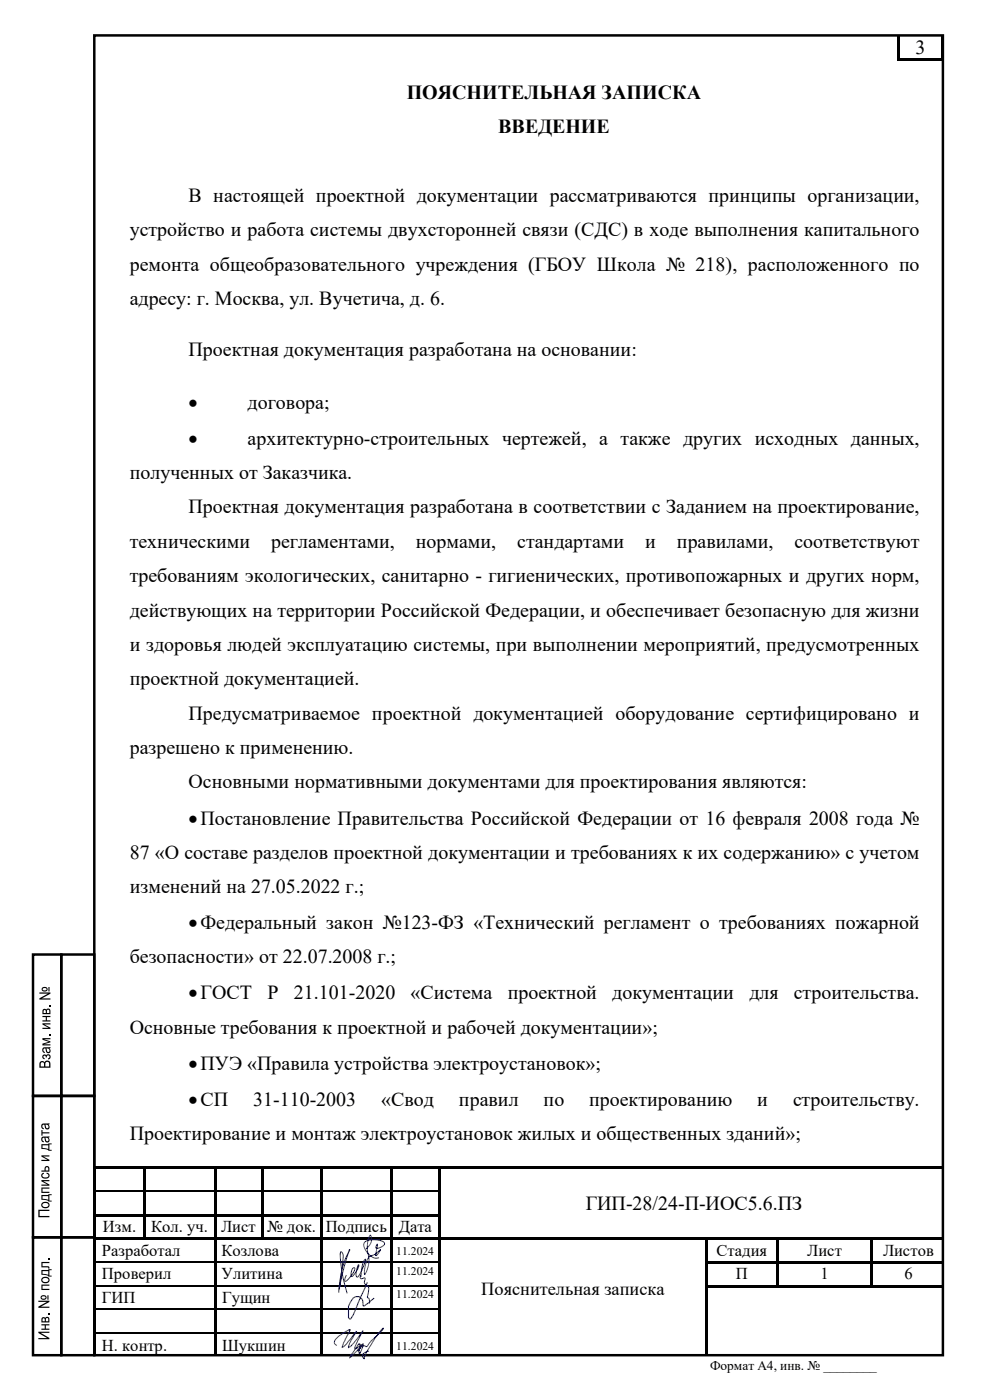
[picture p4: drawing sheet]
<svg xmlns="http://www.w3.org/2000/svg" width="210mm" height="297mm" viewBox="0 0 210 297" stroke-linecap="round" stroke-linejoin="round" font-family="sans-serif">
<defs><g id="words">
<g font-size="4.2">
<text x="194.2" y="11.4">3</text>
<text x="86.3" y="20.9">ПОЯСНИТЕЛЬНАЯ ЗАПИСКА</text>
<text x="105.7" y="28.2">ВВЕДЕНИЕ</text>
<text x="40" y="42.8">B настоящей проектной документации рассматриваются принципы организации,</text>
<text x="27.5" y="50.1">устройство и работа системы двухсторонней связи (СДС) в ходе выполнения капитального</text>
<text x="27.5" y="57.4">ремонта общеобразовательного учреждения (ГБОУ Школа № 218), расположенного по</text>
<text x="27.5" y="64.7">адресу: г. Москва, ул. Вучетича, д. 6.</text>
<text x="40" y="75.6">Проектная документация разработана на основании:</text>
<text x="40" y="86.7">•</text>
<text x="52.5" y="86.7">договора;</text>
<text x="40" y="94.3">•</text>
<text x="52.5" y="94.3">архитектурно-строительных чертежей, а также других исходных данных,</text>
<text x="27.5" y="101.6">полученных от Заказчика.</text>
<text x="40" y="108.9">Проектная документация разработана в соответствии с Заданием на проектирование,</text>
<text x="27.5" y="116.2">техническими</text>
<text x="57.5" y="116.2">регламентами,</text>
<text x="88.2" y="116.2">нормами,</text>
<text x="109.7" y="116.2">стандартами</text>
<text x="136.9" y="116.2">и</text>
<text x="143.6" y="116.2">правилами,</text>
<text x="168.5" y="116.2">соответствуют</text>
<text x="27.5" y="123.5">требованиям экологических, санитарно - гигиенических, противопожарных и других норм,</text>
<text x="27.5" y="130.8">действующих на территории Российской Федерации, и обеспечивает безопасную для жизни</text>
<text x="27.5" y="138.1">и здоровья людей эксплуатацию системы, при выполнении мероприятий, предусмотренных</text>
<text x="27.5" y="145.4">проектной документацией.</text>
<text x="40" y="152.7">Предусматриваемое проектной документацией оборудование сертифицировано и</text>
<text x="27.5" y="160">разрешено к применению.</text>
<text x="40" y="167.3">Основными нормативными документами для проектирования являются:</text>
<text x="40" y="175">•Постановление Правительства Российской Федерации от 16 февраля 2008 года №</text>
<text x="27.5" y="182.2">87 «О составе разделов проектной документации и требованиях к их содержанию» с учетом</text>
<text x="27.5" y="189.5">изменений на 27.05.2022 г.;</text>
<text x="40" y="197.1">•Федеральный закон №123-ФЗ «Технический регламент о требованиях пожарной</text>
<text x="27.5" y="204.4">безопасности» от 22.07.2008 г.;</text>
<text x="40" y="212">•ГОСТ</text>
<text x="56.7" y="212">Р</text>
<text x="62.4" y="212">21.101-2020</text>
<text x="87.1" y="212">«Система</text>
<text x="107.7" y="212">проектной</text>
<text x="129.9" y="212">документации</text>
<text x="159" y="212">для</text>
<text x="168.4" y="212">строительства.</text>
<text x="27.5" y="219.3">Основные требования к проектной и рабочей документации»;</text>
<text x="40" y="226.9">•ПУЭ «Правила устройства электроустановок»;</text>
<text x="40" y="234.6">•СП</text>
<text x="53.7" y="234.6">31-110-2003</text>
<text x="80.9" y="234.6">«Свод</text>
<text x="97.4" y="234.6">правил</text>
<text x="115.3" y="234.6">по</text>
<text x="125" y="234.6">проектированию</text>
<text x="160.7" y="234.6">и</text>
<text x="168.2" y="234.6">строительству.</text>
<text x="27.5" y="241.9">Проектирование и монтаж электроустановок жилых и общественных зданий»;</text>
<text x="124.2" y="256.8">ГИП-28/24-П-ИОС5.6.ПЗ</text>
</g>
<text font-size="3.9" x="102.1" y="274.8">Пояснительная записка</text>
<g font-size="3.5">
<text x="21.8" y="261.4">Изм.</text>
<text x="32.1" y="261.4">Кол. уч.</text>
<text x="46.9" y="261.4">Лист</text>
<text x="56.6" y="261.4">№ док.</text>
<text x="69.1" y="261.4">Подпись</text>
<text x="84.6" y="261.4">Дата</text>
<text x="21.6" y="266.4">Разработал</text>
<text x="47" y="266.4">Козлова</text>
<text x="152" y="266.4">Стадия</text>
<text x="171.2" y="266.4">Лист</text>
<text x="187.3" y="266.4">Листов</text>
<text x="21.6" y="271.4">Проверил</text>
<text x="47" y="271.4">Улитина</text>
<text x="156.1" y="271.4">П</text>
<text x="174" y="271.4">1</text>
<text x="191.9" y="271.4">6</text>
<text x="21.6" y="276.5">ГИП</text>
<text x="47.1" y="276.5">Гущин</text>
<text x="21.6" y="286.6">Н. контр.</text>
<text x="47.1" y="286.6">Шукшин</text>
</g>
<text font-size="2.8" x="150.6" y="290.7">Формат А4, инв. № ________</text>
<g font-size="2.5">
<text x="84.1" y="266.2">11.2024</text>
<text x="84.1" y="270.5">11.2024</text>
<text x="84.1" y="275.5">11.2024</text>
<text x="84.1" y="286.3">11.2024</text>
</g>
</g></defs>
<g fill="#000">
<path d="M190.2 7.5h.6v4.9h-.6z" fill-rule="evenodd"/>
<path d="M190.2 12.4h.6v.5h-.6z" fill-rule="evenodd"/>
<path d="M190.2 12.4h.6v.5h-.6z" fill-rule="evenodd"/>
<path d="M190.8 12.4h9v.5h-9z" fill-rule="evenodd"/>
<path d="M199.8 7.5h.5v4.9h-.5z" fill-rule="evenodd"/>
<path d="M199.8 12.4h.5v.5h-.5z" fill-rule="evenodd"/>
<path d="M199.8 12.4h.5v.5h-.5z" fill-rule="evenodd"/>
<path d="M19.9 248.1h.5v4.5h-.5z" fill-rule="evenodd"/>
<path d="M19.9 252.6h.5v.5h-.5z" fill-rule="evenodd"/>
<path d="M19.9 253.1h.5v4.5h-.5z" fill-rule="evenodd"/>
<path d="M19.9 257.6h.5v.5h-.5z" fill-rule="evenodd"/>
<path d="M20.4 257.6h10v.5h-10z" fill-rule="evenodd"/>
<path d="M30.4 248.1h.5v4.5h-.5z" fill-rule="evenodd"/>
<path d="M30.4 252.6h.5v.5h-.5z" fill-rule="evenodd"/>
<path d="M30.4 253.1h.5v4.5h-.5z" fill-rule="evenodd"/>
<path d="M30.4 257.6h.5v.5h-.5z" fill-rule="evenodd"/>
<path d="M30.9 257.6h14.5v.5h-14.5z" fill-rule="evenodd"/>
<path d="M45.4 248.1h.5v4.5h-.5z" fill-rule="evenodd"/>
<path d="M45.4 252.6h.5v.5h-.5z" fill-rule="evenodd"/>
<path d="M45.4 253.1h.5v4.5h-.5z" fill-rule="evenodd"/>
<path d="M45.4 257.6h.5v.5h-.5z" fill-rule="evenodd"/>
<path d="M45.9 257.6h9.5v.5h-9.5z" fill-rule="evenodd"/>
<path d="M55.4 248.1h.5v4.5h-.5z" fill-rule="evenodd"/>
<path d="M55.4 252.6h.5v.5h-.5z" fill-rule="evenodd"/>
<path d="M55.4 253.1h.5v4.5h-.5z" fill-rule="evenodd"/>
<path d="M55.4 257.6h.5v.5h-.5z" fill-rule="evenodd"/>
<path d="M55.9 257.6h12v.5h-12z" fill-rule="evenodd"/>
<path d="M67.9 248.1h.5v4.5h-.5z" fill-rule="evenodd"/>
<path d="M67.9 252.6h.5v.5h-.5z" fill-rule="evenodd"/>
<path d="M67.9 253.1h.5v4.5h-.5z" fill-rule="evenodd"/>
<path d="M67.9 257.6h.5v.5h-.5z" fill-rule="evenodd"/>
<path d="M68.4 257.6h14.5v.5h-14.5z" fill-rule="evenodd"/>
<path d="M82.9 248.1h.5v4.5h-.5z" fill-rule="evenodd"/>
<path d="M82.9 252.6h.5v.5h-.5z" fill-rule="evenodd"/>
<path d="M82.9 253.1h.5v4.5h-.5z" fill-rule="evenodd"/>
<path d="M82.9 257.6h.5v.5h-.5z" fill-rule="evenodd"/>
<path d="M83.4 257.6h9.5v.5h-9.5z" fill-rule="evenodd"/>
<path d="M92.9 248.1h.5v4.5h-.5z" fill-rule="evenodd"/>
<path d="M92.9 252.6h.5v.5h-.5z" fill-rule="evenodd"/>
<path d="M92.9 253.1h.5v4.5h-.5z" fill-rule="evenodd"/>
<path d="M92.9 257.6h.5v.5h-.5z" fill-rule="evenodd"/>
<path d="M19.9 258.1h.5v4.5h-.5z" fill-rule="evenodd"/>
<path d="M19.9 262.6h.5v.5h-.5z" fill-rule="evenodd"/>
<path d="M19.9 263.1h.5v4.5h-.5z" fill-rule="evenodd"/>
<path d="M19.9 267.6h.5v.6h-.5z" fill-rule="evenodd"/>
<path d="M19.9 268.2h.5v4.5h-.5z" fill-rule="evenodd"/>
<path d="M19.9 272.7h.5v.5h-.5z" fill-rule="evenodd"/>
<path d="M19.9 273.2h.5v4.5h-.5z" fill-rule="evenodd"/>
<path d="M19.9 277.7h.5v.6h-.5z" fill-rule="evenodd"/>
<path d="M20.4 262.6h10v.5h-10z" fill-rule="evenodd"/>
<path d="M30.4 258.1h.5v4.5h-.5z" fill-rule="evenodd"/>
<path d="M30.4 262.6h.5v.5h-.5z" fill-rule="evenodd"/>
<path d="M30.9 262.6h14.5v.5h-14.5z" fill-rule="evenodd"/>
<path d="M45.4 258.1h.5v4.5h-.5z" fill-rule="evenodd"/>
<path d="M45.4 262.6h.5v.5h-.5z" fill-rule="evenodd"/>
<path d="M45.4 263.1h.5v4.5h-.5z" fill-rule="evenodd"/>
<path d="M45.4 267.6h.5v.6h-.5z" fill-rule="evenodd"/>
<path d="M45.4 268.2h.5v4.5h-.5z" fill-rule="evenodd"/>
<path d="M45.4 272.7h.5v.5h-.5z" fill-rule="evenodd"/>
<path d="M45.4 273.2h.5v4.5h-.5z" fill-rule="evenodd"/>
<path d="M45.4 277.7h.5v.6h-.5z" fill-rule="evenodd"/>
<path d="M45.9 262.6h9.5v.5h-9.5z" fill-rule="evenodd"/>
<path d="M55.4 258.1h.5v4.5h-.5z" fill-rule="evenodd"/>
<path d="M55.4 262.6h.5v.5h-.5z" fill-rule="evenodd"/>
<path d="M55.9 262.6h12v.5h-12z" fill-rule="evenodd"/>
<path d="M67.9 258.1h.5v4.5h-.5z" fill-rule="evenodd"/>
<path d="M67.9 262.6h.5v.5h-.5z" fill-rule="evenodd"/>
<path d="M67.9 263.1h.5v4.5h-.5z" fill-rule="evenodd"/>
<path d="M67.9 267.6h.5v.6h-.5z" fill-rule="evenodd"/>
<path d="M67.9 268.2h.5v4.5h-.5z" fill-rule="evenodd"/>
<path d="M67.9 272.7h.5v.5h-.5z" fill-rule="evenodd"/>
<path d="M67.9 273.2h.5v4.5h-.5z" fill-rule="evenodd"/>
<path d="M67.9 277.7h.5v.6h-.5z" fill-rule="evenodd"/>
<path d="M68.4 262.6h14.5v.5h-14.5z" fill-rule="evenodd"/>
<path d="M82.9 258.1h.5v4.5h-.5z" fill-rule="evenodd"/>
<path d="M82.9 262.6h.5v.5h-.5z" fill-rule="evenodd"/>
<path d="M82.9 263.1h.5v4.5h-.5z" fill-rule="evenodd"/>
<path d="M82.9 267.6h.5v.6h-.5z" fill-rule="evenodd"/>
<path d="M82.9 268.2h.5v4.5h-.5z" fill-rule="evenodd"/>
<path d="M82.9 272.7h.5v.5h-.5z" fill-rule="evenodd"/>
<path d="M82.9 273.2h.5v4.5h-.5z" fill-rule="evenodd"/>
<path d="M82.9 277.7h.5v.6h-.5z" fill-rule="evenodd"/>
<path d="M83.4 262.6h9.5v.5h-9.5z" fill-rule="evenodd"/>
<path d="M92.9 258.1h.5v4.5h-.5z" fill-rule="evenodd"/>
<path d="M92.9 262.6h.5v.5h-.5z" fill-rule="evenodd"/>
<path d="M92.9 263.1h.5v4.5h-.5z" fill-rule="evenodd"/>
<path d="M92.9 267.6h.5v.6h-.5z" fill-rule="evenodd"/>
<path d="M92.9 268.2h.5v4.5h-.5z" fill-rule="evenodd"/>
<path d="M92.9 272.7h.5v.5h-.5z" fill-rule="evenodd"/>
<path d="M92.9 273.2h.5v4.5h-.5z" fill-rule="evenodd"/>
<path d="M92.9 277.7h.5v.6h-.5z" fill-rule="evenodd"/>
<path d="M93.4 262.6h56.3v.5h-56.3z" fill-rule="evenodd"/>
<path d="M149.7 262.6h.5v.5h-.5z" fill-rule="evenodd"/>
<path d="M149.7 263.1h.5v4.5h-.5z" fill-rule="evenodd"/>
<path d="M149.7 267.6h.5v.6h-.5z" fill-rule="evenodd"/>
<path d="M149.7 268.2h.5v4.5h-.5z" fill-rule="evenodd"/>
<path d="M149.7 272.7h.5v.5h-.5z" fill-rule="evenodd"/>
<path d="M149.7 273.2h.5v4.5h-.5z" fill-rule="evenodd"/>
<path d="M149.7 277.7h.5v.6h-.5z" fill-rule="evenodd"/>
<path d="M150.2 262.6h14.5v.5h-14.5z" fill-rule="evenodd"/>
<path d="M150.2 267.6h14.5v.5h-14.5z" fill-rule="evenodd"/>
<path d="M150.2 272.7h14.5v.5h-14.5z" fill-rule="evenodd"/>
<path d="M164.7 262.6h.5v.5h-.5z" fill-rule="evenodd"/>
<path d="M164.7 263.1h.5v4.5h-.5z" fill-rule="evenodd"/>
<path d="M164.7 267.6h.5v.6h-.5z" fill-rule="evenodd"/>
<path d="M164.7 268.2h.5v4.5h-.5z" fill-rule="evenodd"/>
<path d="M164.7 272.7h.5v.5h-.5z" fill-rule="evenodd"/>
<path d="M165.2 262.6h19.5v.5h-19.5z" fill-rule="evenodd"/>
<path d="M165.2 267.6h19.5v.5h-19.5z" fill-rule="evenodd"/>
<path d="M165.2 272.7h19.5v.5h-19.5z" fill-rule="evenodd"/>
<path d="M184.7 262.6h.5v.5h-.5z" fill-rule="evenodd"/>
<path d="M184.7 263.1h.5v4.5h-.5z" fill-rule="evenodd"/>
<path d="M184.7 267.6h.5v.6h-.5z" fill-rule="evenodd"/>
<path d="M184.7 268.2h.5v4.5h-.5z" fill-rule="evenodd"/>
<path d="M184.7 272.7h.5v.5h-.5z" fill-rule="evenodd"/>
<path d="M19.9 278.3h.5v4.4h-.5z" fill-rule="evenodd"/>
<path d="M19.9 282.7h.5v.6h-.5z" fill-rule="evenodd"/>
<path d="M45.4 278.3h.5v4.4h-.5z" fill-rule="evenodd"/>
<path d="M45.4 282.7h.5v.6h-.5z" fill-rule="evenodd"/>
<path d="M67.9 278.3h.5v4.4h-.5z" fill-rule="evenodd"/>
<path d="M67.9 282.7h.5v.6h-.5z" fill-rule="evenodd"/>
<path d="M82.9 278.3h.5v4.4h-.5z" fill-rule="evenodd"/>
<path d="M82.9 282.7h.5v.6h-.5z" fill-rule="evenodd"/>
<path d="M92.9 278.3h.5v4.4h-.5z" fill-rule="evenodd"/>
<path d="M92.9 282.7h.5v.6h-.5z" fill-rule="evenodd"/>
<path d="M149.7 278.3h.5v4.4h-.5z" fill-rule="evenodd"/>
<path d="M149.7 282.7h.5v.6h-.5z" fill-rule="evenodd"/>
</g>
<g fill="#000">
<path d="M9 215.6h1.7v.2h-.8v.7h.8v.2h-1.7v-.2h.7v-.7h-.7zM9 217.1h1.7v.3h-1.3l1.3 .7v.2h-1.7v-.2h1.3l-1.3-.7zM10.4 213.3h.3v.3h-.3zM10.4 219.5h.3v.3h-.3zM9 220.3h1.7v.2h-1.4l1.4 .4v.3l-1.4 .4h1.4v.2h-1.7v-.4l1.4-.3-1.4-.5zM9.1 223.9l.4-.2 .3 .2a.55 .55 0 0 1 .9 .1 .55 .55 0 0 1-.5 .8v-.2a.32 .32 0 0 0 .3-.3 .32 .32 0 0 0-.3-.3 .32 .32 0 0 0-.3 .4h-.2v-.2a.27 .27 0 0 0-.3-.2 .27 .27 0 0 0-.2 .3 .27 .27 0 0 0 .3 .2l-.1 .3-.4-.3v-.4zM8.1 256.7h2.4v.2h-2.1v1.1h2.1v.3h-2.4zM8.8 239.8h.2v.4h1.5v.3h-1.5v.5h-.2zM8.8 245.1h1.7v.3h-1.3l1.3 .7v.2h-1.7v-.2h1.3l-1.3-.7zM8.8 250.4h1.7v.2h-1.3l1.3 .7v.3h-1.7v-.3h1.3l-1.3-.6zM8.8 252h1.7v.2h-1.5v.7h1.5v.2h-1.7zM8.9 249l.4-.2v.3a.41 .41 0 0 0-.3 .5 .41 .41 0 0 0 .6 .2 .42 .42 0 0 0 .7-.2 .42 .42 0 0 0-.4-.5v-.3a.66 .66 0 0 1 .6 .8 .66 .66 0 0 1-.9 .5l-.4-.1-.4-.2-.1-.4z"/>
<path d="M19.9 247.5h.5v.6h-.5zM19.9 247.5h.5v.5h-.5zM20.4 247.5h10v.5h-10zM30.4 248l.5 .1zM30.4 247.5h.5v.5h-.5zM30.9 247.5h14.5v.5h-14.5zM45.4 248l.5 .1zM45.4 247.5h.5v.5h-.5zM45.9 247.5h9.5v.5h-9.5zM55.4 248l.5 .1zM55.4 247.5h.5v.5h-.5zM55.9 247.5h12v.5h-12z"/>
<path d="M67.9 248l.5 .1zM67.9 247.5h.5v.5h-.5zM68.4 247.5h14.5v.5h-14.5zM82.9 248l.5 .1zM82.9 247.5h.5v.5h-.5zM83.4 247.5h9.5v.5h-9.5zM92.9 248l.5 .1zM92.9 247.5h.5v.5h-.5zM93.4 247.5h106.7v.5h-106.7zM8.8 272.6h1.7v.2h-1.5v.7h1.5v.2h-1.7zM10.2 278.7h.3v.3h-.3zM10.2 267h.3v.3h-.3z"/>
<path d="M8.8 267.8h1.7v.2h-1.5v.7h1.3l.2 .5h-.3v-.3h-1.4zM149.7 263.1h.5zM164.7 263.1h.5zM184.7 263.1h.5zM185.2 262.6h14.9v.5h-14.9zM185.2 267.6h14.9v.5h-14.9zM185.2 272.7h14.9v.5h-14.9zM8.1 282.6h2.4v.2h-1.9l1.9 1.1v.3h-2.4v-.3h1.9l-1.9-1.1zM8.8 281h1.7v.2h-.8v.7h.8v.3h-1.7v-.3h.7v-.7h-.7zM19.9 283.3h.5v4.2h-.5zM45.4 283.3h.5v4.2h-.5zM67.9 283.3h.5v4.2h-.5z"/>
<path d="M82.9 283.3h.5v4.2h-.5zM92.9 283.3h.5v4.2h-.5zM149.7 283.3h.5v4.2h-.5z"/>
<path d="M8.4 210.6h2.3v.2l-1.8 1h1.8v.3h-2.3v-.3l1.8-1h-1.8zM8.9 209.6a.6 .6 0 0 1 .9-.2 .6 .6 0 0 1 .1 .8l-.2 .2a.57 .57 0 0 1-.7-.1 .57 .57 0 0 1-.1-.7zM9.1 209.8a.35 .35 0 0 0 .4 .4 .35 .35 0 0 0 .3-.5zM10.3 209.4h.2v1h-.2z"/>
<path d="M9.1 214.2a.47 .47 0 0 1 .7 0 .47 .47 0 0 1 .6-.2 .47 .47 0 0 1 .3 .5v.7h-1.7zM10 214.3v.6h.5v-.3a.27 .27 0 0 0-.1-.3 .27 .27 0 0 0-.4 0zM9.3 214.4l-.1 .5h.5v-.2a.27 .27 0 0 0-.1-.3 .27 .27 0 0 0-.3 0z"/>
<path d="M8.5 225.3a.6 .6 0 0 1 1 .1 .66 .66 0 0 1 .7-.3 .66 .66 0 0 1 .5 .7v.8h-2.3v-1zM9.7 225.4l-.1 .9h.8v-.5a.41 .41 0 0 0-.2-.5 .41 .41 0 0 0-.5 .1zM8.7 225.5l-.1 .8h.7v-.5a.37 .37 0 0 0-.1-.4 .37 .37 0 0 0-.5 .1z"/>
<path d="M8.9 238.5l1.6-.2v.3h-.2a.54 .54 0 0 1 0 1 .54 .54 0 0 1-.8-.5l-.2-.5a.37 .37 0 0 0-.3 .4 .37 .37 0 0 0 .3 .4v.2a.68 .68 0 0 1-.4-1.1zM9.6 238.6a.6 .6 0 0 0 .4 .8 .43 .43 0 0 0 .2-.6 .43 .43 0 0 0-.6-.2z"/>
<path d="M9.1 222.3l1.6-.2v.3h-.2a.54 .54 0 0 1 0 1 .54 .54 0 0 1-.8-.5l-.1-.4-.3 .1-.1 .4 .3 .2v.2a.68 .68 0 0 1-.4-1.1zM9.8 222.5a.6 .6 0 0 0 .4 .7l.2-.1a.47 .47 0 0 0 0-.5 .47 .47 0 0 0-.6-.1z"/>
<path d="M8.8 248.4h.6a.62 .62 0 0 1 .1-.8 .62 .62 0 0 1 .7-.1l.3 .3v.8h-1.7zM9.8 247.7l-.1 .7h.5v-.3a.31 .31 0 0 0-.1-.4 .31 .31 0 0 0-.3 0z"/>
<path d="M8.9 255.3a.86 .86 0 0 1 1.1-.3 .86 .86 0 0 1 .4 1.1 .89 .89 0 0 1-1.1 .3 .89 .89 0 0 1-.5-1zM9.1 255.4a.5 .5 0 0 0 .1 .7 .5 .5 0 0 0 .6 0 .45 .45 0 0 0 .5-.5 .45 .45 0 0 0-.7-.3z"/>
<path d="M8.9 241.2l1.6-.1v.2l-.2 .1a.54 .54 0 0 1 0 .9 .54 .54 0 0 1-.8-.5l-.2-.4a.37 .37 0 0 0-.3 .4 .37 .37 0 0 0 .3 .3v.3a.68 .68 0 0 1-.4-1.2zM9.6 241.4a.6 .6 0 0 0 .4 .8 .43 .43 0 0 0 .2-.6 .43 .43 0 0 0-.6-.2z"/>
<path d="M8.8 242.8l2.2-.2v.2h-.5v1.2h.5v.2h-.8a1.74 1.74 0 0 0-1.4-.4zM9 243v.6l1.2 .2v-.8z"/>
<path d="M8.8 253.5l2.2-.1v.2h-.5v1.1h.5v.3h-.8a1.74 1.74 0 0 0-1.4-.4zM9 253.8v.6l1.2 .2v-.8z"/>
<path d="M8.1 276h2.4v.3l-1.8 .9h1.8v.3h-2.4v-.3l1.9-1h-1.9zM8.7 275a.6 .6 0 0 1 .8-.2 .6 .6 0 0 1 .2 .9l-.2 .1a.57 .57 0 0 1-.7-.1 .57 .57 0 0 1-.1-.7zM8.9 275.2a.35 .35 0 0 0 .3 .4 .35 .35 0 0 0 .4-.5zM10.1 274.8h.2v1h-.2z"/>
<path d="M9 271.1a.86 .86 0 0 1 1-.2 .86 .86 0 0 1 .5 1 .86 .86 0 0 1-1.2 .4 .86 .86 0 0 1-.4-1.1zM9.1 271.4a.5 .5 0 0 0 .1 .6 .5 .5 0 0 0 .6 0 .45 .45 0 0 0 .5-.5 .45 .45 0 0 0-.7-.3z"/>
<path d="M8.8 269.5h1.4v-.2h.8v.2h-.5v1.2h.5v.2h-.8a1.47 1.47 0 0 0-1.4-.4zM9 269.7v.6l1.2 .2v-.8z"/>
<path d="M8.9 279.6a.47 .47 0 0 1 .7 0 .47 .47 0 0 1 .6-.2 .47 .47 0 0 1 .3 .5v.7h-1.7zM9.8 279.7l-.1 .7h.5v-.7zM9.1 279.8l-.1 .6h.5v-.3a.27 .27 0 0 0-.1-.3 .27 .27 0 0 0-.3 0z"/>
</g>
<g fill="none" stroke="#000" stroke-width=".25">
<path d="M20.4 252.7h10M30.9 252.7h14.5M45.9 252.7h9.5M55.9 252.7h12M68.4 252.7h14.5M83.4 252.7h9.5M20.4 267.8h25M20.4 272.8h25M20.4 277.8h25M45.9 267.8h22M45.9 272.8h22M45.9 277.8h22"/>
<path d="M68.4 267.8h14.5M68.4 272.8h14.5M68.4 277.8h14.5M83.4 267.8h9.5M83.4 272.8h9.5M83.4 277.8h9.5M20.4 282.8h25M45.9 282.8h22M68.4 282.8h14.5M83.4 282.8h9.5"/>
</g>
<path d="M20 7.5h180v280h-180zM7 202.5h6v30h-6zM13 202.5h7v30h-7zM7 232.5h6v30h-6zM13 232.5h7v30h-7zM7 262.5h6v25h-6zM13 262.5h7v25h-7z" fill="none" stroke="#000" stroke-width=".53"/>
<path d="M77.7 265l.7-.8 .4-.7v-.8l-.2-.6-.5 .8-.2 1.5 .4 2.7-.1 1.1-.4 1.5-.4 .7v-1.5l.7-1.9 .3-.4 1.2-.5 1.1-.9-.5 .9-.4 .3 .3-2.4-.2 .2-.2 .5 .4 .2 1.1-.5 .4-.5-.4-.5-1.3-.3h-1.5l-.9 .4-.3 .4v.5l.7 1.3 1.2 1.1 .6 .2 .6-.1M71.4 285.4a.82 .82 0 0 1-.5-.8 .82 .82 0 0 1 .5-.7l1.2-1 1.7-.8-1.4 2.9-.3 .8 .1 .1 .8-.8 2.1-2.7-1.4 2.5-.3 .8 .1 .2 .5-.3 .6-.7 1.9-2.6-1.6 3.2a.38 .38 0 0 0-.2 .4 .38 .38 0 0 0 .3 .3l.8-.7a.21 .21 0 0 0 0-.3 .21 .21 0 0 0-.3 0l-.2 .5-1.3 1.7-.3 .7 1.6-1.5 .9-1.2-.6 1.2h-.1l1.1-1.5-.2 .8-.6 1.3a1.05 1.05 0 0 1 .7-1.6h.4a.37 .37 0 0 0 .5 .1 .37 .37 0 0 0 .2-.3l.7-1 2-1.8a.68 .68 0 0 0 .5-.8l-.6 .6-1.4 2a13.1 13.1 0 0 0-2 3.8v.1a.77 .77 0 0 1-.4-.9 .77 .77 0 0 1 .8-.5l.5-.2" fill="none" stroke="#00f" stroke-width=".21"/>
<path d="M71.9 274.2l.2-2.5 .6-2.8 .6-1.8 .9-1.9-1.2 3.8-1 4.5 .8-6.8-.1-.7-.3-.4a.35 .35 0 0 0-.2 .5l.4 4.2 1 4M73.4 270.6l-.2 .8v.5l.7-.5 1-1.3 .4-.8-.2-.3-.3 .2-.2 .3-.1 1.3h.2l.4-.3 .9-1.4 .1-.8-.6 1.9 .1 .7h.3l1-1.7 .6-2-.3 .2-.2 .6-.4 2.3-.1 .3 .1 .2-.2 .2 .2 .3 .8-.1-.1 1.1 .9 .8-.3 2.1 .4 .4 .1 .9" fill="none" stroke="#00c" stroke-width=".21"/>
<path d="M77.9 272.1l-1.4 3.2a18.7 18.7 0 0 1-2.1 4.6l-.3-.1a3.6 3.6 0 0 1-.2-2.2 2.45 2.45 0 0 1 1.9-2.5 1.33 1.33 0 0 1 1.2 1.7l.1 .3 .3-.1 2-1.6" fill="none" stroke="#00f" stroke-width=".25"/>
<use href="#words"/>
</svg>
